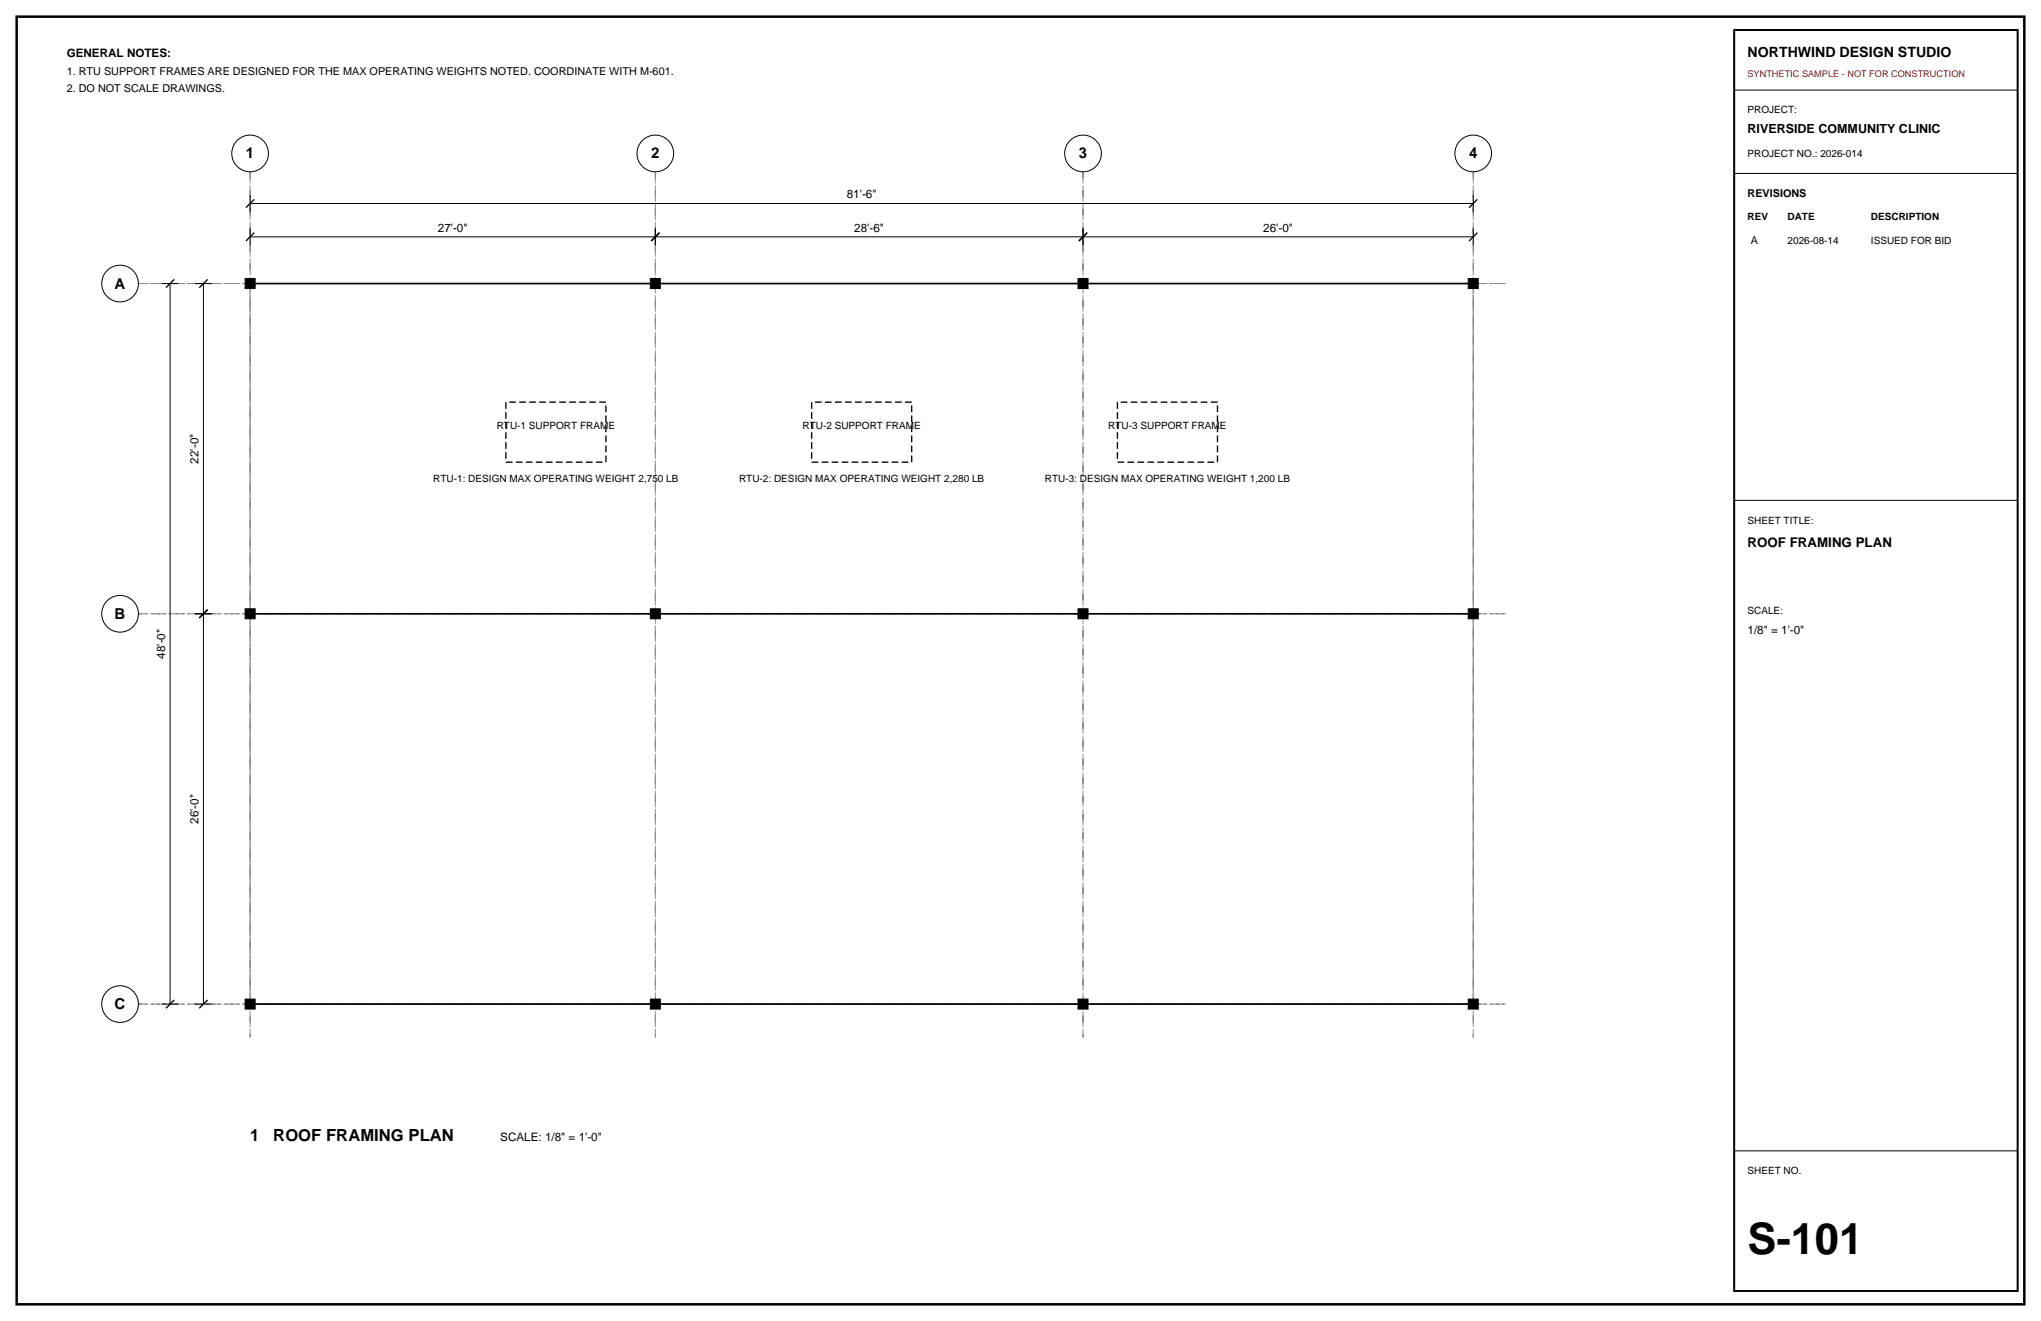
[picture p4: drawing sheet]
<svg xmlns="http://www.w3.org/2000/svg" width="432mm" height="279mm" viewBox="0 0 432 279" stroke-linecap="round" stroke-linejoin="round" font-family="sans-serif">
<defs><g id="words">
<text font-size="9.2" x="369.7" y="265.3">S-101</text>
<g font-size="3.5">
<text x="52.9" y="241.3">1</text>
<text x="57.8" y="241.3">ROOF FRAMING PLAN</text>
</g>
<g font-size="3.2">
<text x="52" y="33.5">1</text>
<text x="137.8" y="33.5">2</text>
<text x="228.2" y="33.5">3</text>
<text x="310.8" y="33.5">4</text>
<text x="24.3" y="61">A</text>
<text x="24.3" y="130.9">B</text>
<text x="24.3" y="213.4">C</text>
</g>
<text font-size="3" x="369.7" y="12">NORTHWIND DESIGN STUDIO</text>
<text font-size="2.8" x="369.7" y="115.7">ROOF FRAMING PLAN</text>
<text font-size="2.6" x="369.7" y="28.2">RIVERSIDE COMMUNITY CLINIC</text>
<g font-size="2.5">
<text x="14.1" y="12">GENERAL NOTES:</text>
<text x="179.2" y="42">81'-6&quot;</text>
<text x="92.6" y="49">27'-0&quot;</text>
<text x="180.7" y="49">28'-6&quot;</text>
<text x="267.3" y="49">26'-0&quot;</text>
<text x="42" y="98" transform="rotate(-90 42 98)">22'-0&quot;</text>
<text x="369.7" y="134.1">1/8&quot; = 1'-0&quot;</text>
<text x="34.9" y="139.3" transform="rotate(-90 34.9 139.3)">48'-0&quot;</text>
<text x="42" y="174.2" transform="rotate(-90 42 174.2)">26'-0&quot;</text>
<text x="105.8" y="241.3">SCALE: 1/8&quot; = 1'-0&quot;</text>
</g>
<g font-size="2.3">
<text x="14.1" y="15.9">1. RTU SUPPORT FRAMES ARE DESIGNED FOR THE MAX OPERATING WEIGHTS NOTED. COORDINATE WITH M-601.</text>
<text x="14.1" y="19.4">2. DO NOT SCALE DRAWINGS.</text>
<text x="369.7" y="41.6">REVISIONS</text>
<text x="370.4" y="51.5">A</text>
</g>
<g font-size="2.1">
<text x="369.7" y="24">PROJECT:</text>
<text x="369.7" y="33.2">PROJECT NO.: 2026-014</text>
<text x="369.7" y="46.6">REV</text>
<text x="378.2" y="46.6">DATE</text>
<text x="395.8" y="46.6">DESCRIPTION</text>
<text x="378.2" y="51.5">2026-08-14</text>
<text x="395.8" y="51.5">ISSUED FOR BID</text>
<text x="105.1" y="90.7">RTU-1 SUPPORT FRAME</text>
<text x="169.8" y="90.7">RTU-2 SUPPORT FRAME</text>
<text x="234.5" y="90.7">RTU-3 SUPPORT FRAME</text>
<text x="91.7" y="102">RTU-1: DESIGN MAX OPERATING WEIGHT 2,750 LB</text>
<text x="156.4" y="102">RTU-2: DESIGN MAX OPERATING WEIGHT 2,280 LB</text>
<text x="221.1" y="102">RTU-3: DESIGN MAX OPERATING WEIGHT 1,200 LB</text>
<text x="369.7" y="110.8">SHEET TITLE:</text>
<text x="369.7" y="129.8">SCALE:</text>
<text x="369.7" y="248.4">SHEET NO.</text>
</g>
<text font-size="1.9" fill="#d90d0d" x="369.7" y="16.2">SYNTHETIC SAMPLE - NOT FOR CONSTRUCTION</text>
</g></defs>
<path d="M3.5 3.5h424.8v272.4h-424.8z" fill="none" stroke="#000" stroke-width=".53"/>
<path d="M52.9 36.3v183.1zM138.6 36.3v183.1zM229.1 36.3v183.1zM311.7 36.3v183.1zM29.3 60h289.4zM29.3 129.8h289.4zM29.3 212.4h289.4z" fill="none" stroke="#8c8c8c" stroke-width=".21" stroke-dasharray="2.1 .7 .4 .7" stroke-linecap="butt"/>
<g fill="none" stroke="#000" stroke-width=".21">
<path d="M366.9 19.1h60zM366.9 36.7h60zM34.2 60h3.5zM36 60v152.4zM41.3 60h3.5zM43 60v69.8zM52.9 50.1h85.7zM52.9 48.3v3.6zM52.9 43h258.8zM52.9 41.3v3.5zM138.6 48.3v3.6zM138.6 50.1h90.5z"/>
<path d="M229.1 48.3v3.6zM229.1 50.1h82.6zM311.7 48.3v3.6zM311.7 41.3v3.5zM366.9 105.8h60zM41.3 129.8h3.5zM43 129.8v82.6zM34.2 212.4h3.5zM41.3 212.4h3.5zM366.9 243.4h60z"/>
<circle cx="52.9" cy="32.5" r="3.9"/>
<circle cx="138.6" cy="32.5" r="3.9"/>
<circle cx="229.1" cy="32.5" r="3.9"/>
<circle cx="311.7" cy="32.5" r="3.9"/>
<circle cx="25.4" cy="60" r="3.9"/>
<circle cx="25.4" cy="129.8" r="3.9"/>
<circle cx="25.4" cy="212.4" r="3.9"/>
</g>
<path d="M52 51l1.8-1.8zM52 43.9l1.8-1.7zM137.8 51l1.7-1.8zM228.2 51l1.8-1.8zM310.8 51l1.8-1.8zM312.6 42.2l-1.8 1.7zM35.1 60.9l1.8-1.8zM42.2 60.9l1.7-1.8zM42.2 130.7l1.7-1.8zM36.9 211.5l-1.8 1.8zM43.9 211.5l-1.7 1.8z" fill="none" stroke="#000" stroke-width=".28"/>
<path d="M52.9 60h258.8v152.4h-258.8z" fill="none" stroke="#8c8c8c" stroke-width=".21"/>
<path d="M51.9 58.9h2.1v2.1h-2.1zM137.6 58.9h2.1v2.1h-2.1zM228.1 58.9h2.1v2.1h-2.1zM310.6 58.9h2.1v2.1h-2.1zM51.9 128.8h2.1v2.1h-2.1zM137.6 128.8h2.1v2.1h-2.1zM228.1 128.8h2.1v2.1h-2.1zM310.6 128.8h2.1v2.1h-2.1zM51.9 211.3h2.1v2.1h-2.1zM137.6 211.3h2.1v2.1h-2.1zM228.1 211.3h2.1v2.1h-2.1zM310.6 211.3h2.1v2.1h-2.1z" fill="#000" stroke="#000" stroke-width=".21"/>
<path d="M52.9 60h258.8zM52.9 129.8h258.8zM52.9 212.4h258.8z" fill="none" stroke="#000" stroke-width=".35"/>
<path d="M107 85.1h21.2v12.7h-21.2zM171.7 85.1h21.2v12.7h-21.2zM236.4 85.1h21.2v12.7h-21.2z" fill="none" stroke="#000" stroke-width=".28" stroke-dasharray="1.4 .7" stroke-linecap="butt"/>
<path d="M366.9 6.4h60v266.6h-60z" fill="none" stroke="#000" stroke-width=".42"/>
<use href="#words"/>
</svg>
